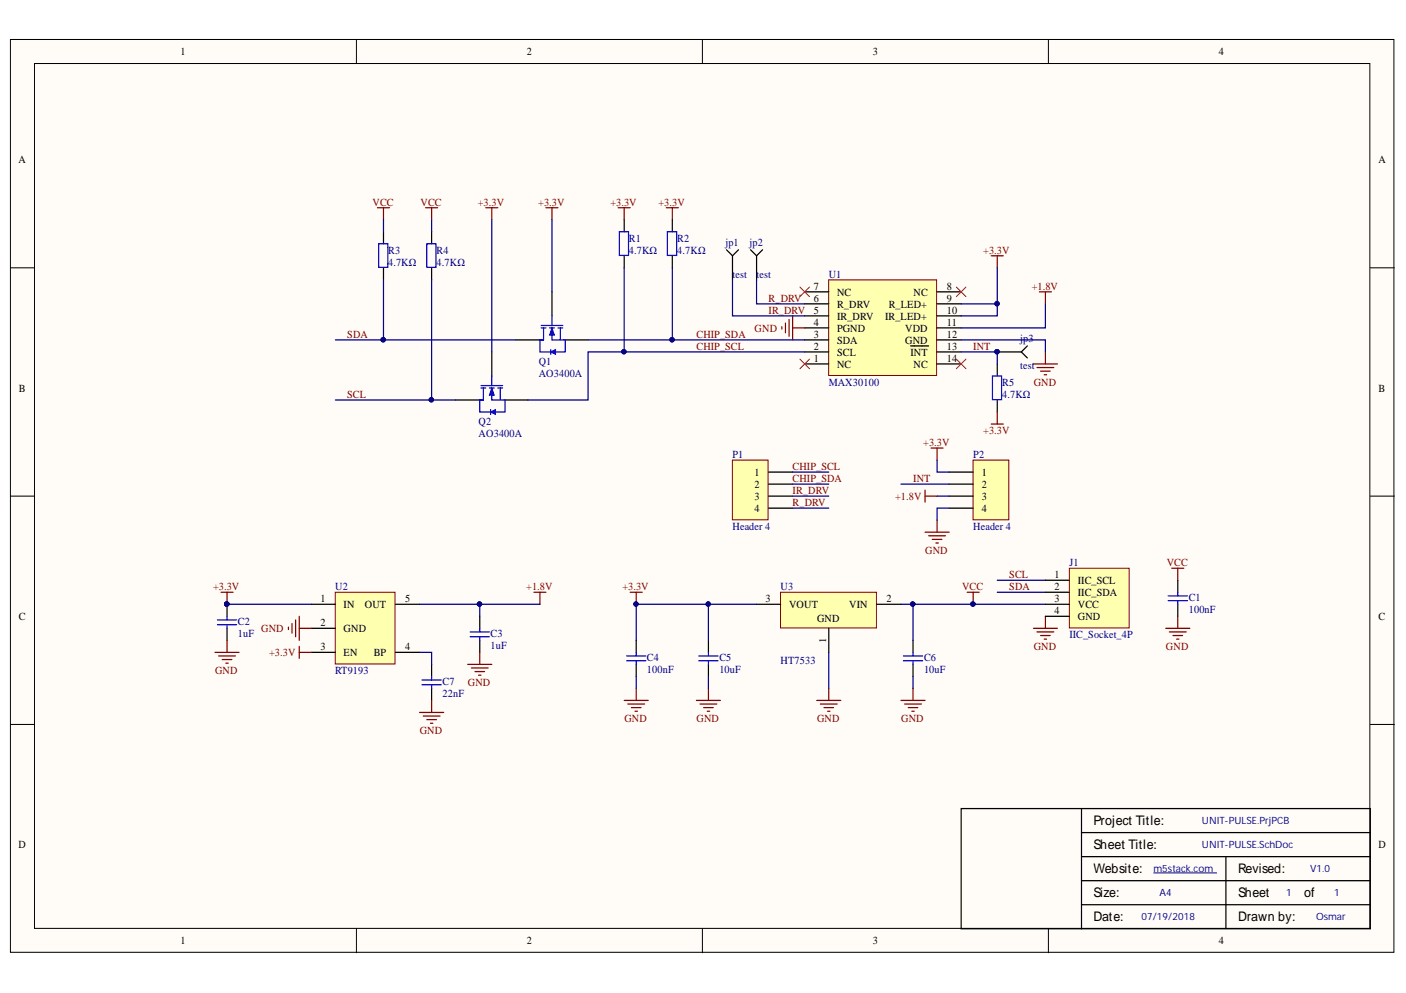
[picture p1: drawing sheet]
<svg xmlns="http://www.w3.org/2000/svg" width="297mm" height="210mm" viewBox="0 0 297 210" stroke-linecap="round" stroke-linejoin="round" font-family="sans-serif">
<defs><g id="words">
<g font-size="2.8">
<text x="231" y="174.4">Project Title:</text>
<text x="231" y="179.5">Sheet Title:</text>
<text x="231" y="184.6">Website:</text>
<text x="261.6" y="184.6">Revised:</text>
<text x="231" y="189.6">Size:</text>
<text x="261.6" y="189.6">Sheet</text>
<text x="275.5" y="189.6">of</text>
<text x="231" y="194.7">Date:</text>
<text x="261.6" y="194.7">Drawn by:</text>
</g>
<g font-size="2.3">
<text x="38.2" y="11.7">1</text>
<text x="111.3" y="11.7">2</text>
<text x="184.4" y="11.7">3</text>
<text x="257.5" y="11.7">4</text>
<text x="3.9" y="34.5">A</text>
<text x="291.3" y="34.5">A</text>
<text x="171.9" y="63.7">6</text>
<text x="171.9" y="61.2">7</text>
<text x="176.9" y="65">R_DRV</text>
<text x="176.9" y="62.5">NC</text>
<text x="187.8" y="65">R_LED+</text>
<text x="193" y="62.5">NC</text>
<text x="200" y="61.2">8</text>
<text x="200" y="63.7">9</text>
<text x="171.9" y="68.8">4</text>
<text x="171.9" y="66.3">5</text>
<text x="171.9" y="71.4">3</text>
<text x="176.9" y="70.1">PGND</text>
<text x="176.9" y="67.6">IR_DRV</text>
<text x="187" y="67.6">IR_LED+</text>
<text x="191.2" y="70.1">VDD</text>
<text x="200" y="66.3">10</text>
<text x="200" y="68.8">11</text>
<text x="200" y="71.4">12</text>
<text x="171.9" y="76.4">1</text>
<text x="171.9" y="73.9">2</text>
<text x="176.9" y="77.7">NC</text>
<text x="176.9" y="75.2">SCL</text>
<text x="176.9" y="72.6">SDA</text>
<text x="191.2" y="72.6">GND</text>
<text x="192.3" y="75.2">INT</text>
<text x="193" y="77.7">NC</text>
<text x="200" y="73.9">13</text>
<text x="200" y="76.4">14</text>
<text x="4" y="82.8">B</text>
<text x="291.3" y="82.8">B</text>
<text x="159.4" y="100.5">1</text>
<text x="207.4" y="100.5">1</text>
<text x="159.4" y="103.1">2</text>
<text x="159.4" y="105.7">3</text>
<text x="207.4" y="103.1">2</text>
<text x="207.4" y="105.7">3</text>
<text x="159.4" y="108.2">4</text>
<text x="207.4" y="108.2">4</text>
<text x="222.8" y="124.7">2</text>
<text x="222.8" y="122.2">1</text>
<text x="227.7" y="126">IIC_SDA</text>
<text x="227.7" y="123.4">IIC_SCL</text>
<text x="4" y="131.1">C</text>
<text x="67.7" y="127.2">1</text>
<text x="72.6" y="128.5">IN</text>
<text x="77.1" y="128.5">OUT</text>
<text x="85.6" y="127.2">5</text>
<text x="161.7" y="127.2">3</text>
<text x="166.7" y="128.5">VOUT</text>
<text x="172.6" y="131.6">GND</text>
<text x="179.4" y="128.5">VIN</text>
<text x="187.3" y="127.2">2</text>
<text x="222.8" y="127.2">3</text>
<text x="222.8" y="129.8">4</text>
<text x="227.7" y="128.5">VCC</text>
<text x="227.7" y="131.1">GND</text>
<text x="291.3" y="131.1">C</text>
<text x="67.7" y="132.3">2</text>
<text x="67.7" y="137.4">3</text>
<text x="72.6" y="133.6">GND</text>
<text x="85.6" y="137.4">4</text>
<text x="72.6" y="138.7">EN</text>
<text x="78.9" y="138.7">BP</text>
<text x="3.9" y="179.3">D</text>
<text x="291.3" y="179.3">D</text>
<text x="38.2" y="199.6">1</text>
<text x="111.3" y="199.6">2</text>
<text x="184.4" y="199.6">3</text>
<text x="257.5" y="199.6">4</text>
</g>
<g font-size="2.3" fill="#800000">
<text x="78.7" y="43.5">VCC</text>
<text x="88.8" y="43.5">VCC</text>
<text x="100.9" y="43.5">+3.3V</text>
<text x="113.7" y="43.5">+3.3V</text>
<text x="129" y="43.5">+3.3V</text>
<text x="139.1" y="43.5">+3.3V</text>
<text x="207.7" y="53.6">+3.3V</text>
<text x="162.4" y="63.7">R_DRV</text>
<text x="218" y="61.2">+1.8V</text>
<text x="73.4" y="71.4">SDA</text>
<text x="147.1" y="71.4">CHIP_SDA</text>
<text x="159.4" y="70.1">GND</text>
<text x="162.4" y="66.3">IR_DRV</text>
<text x="147.1" y="73.9">CHIP_SCL</text>
<text x="205.6" y="73.9">INT</text>
<text x="218.4" y="81.5">GND</text>
<text x="73.4" y="84">SCL</text>
<text x="195" y="94.2">+3.3V</text>
<text x="207.7" y="91.7">+3.3V</text>
<text x="167.5" y="99.3">CHIP_SCL</text>
<text x="167.5" y="101.8">CHIP_SDA</text>
<text x="192.9" y="101.8">INT</text>
<text x="167.5" y="107">R_DRV</text>
<text x="167.5" y="104.4">IR_DRV</text>
<text x="189.1" y="105.7">+1.8V</text>
<text x="195.5" y="117.1">GND</text>
<text x="246.5" y="119.6">VCC</text>
<text x="45" y="124.7">+3.3V</text>
<text x="111.2" y="124.7">+1.8V</text>
<text x="131.5" y="124.7">+3.3V</text>
<text x="203.3" y="124.7">VCC</text>
<text x="213.2" y="122.2">SCL</text>
<text x="213.2" y="124.7">SDA</text>
<text x="55.2" y="133.6">GND</text>
<text x="218.4" y="137.4">GND</text>
<text x="246.3" y="137.4">GND</text>
<text x="45.4" y="142.5">GND</text>
<text x="56.9" y="138.7">+3.3V</text>
<text x="98.8" y="145">GND</text>
<text x="88.7" y="155.2">GND</text>
<text x="131.9" y="152.6">GND</text>
<text x="147.1" y="152.6">GND</text>
<text x="172.6" y="152.6">GND</text>
<text x="190.4" y="152.6">GND</text>
</g>
<g font-size="2.3" fill="#000080">
<text x="82" y="53.6">R3</text>
<text x="92.2" y="53.6">R4</text>
<text x="132.8" y="51.1">R1</text>
<text x="132.8" y="53.6">4.7KΩ</text>
<text x="143.1" y="51.1">R2</text>
<text x="143.1" y="53.6">4.7KΩ</text>
<text x="153.2" y="52.1">jp1</text>
<text x="158.3" y="52.1">jp2</text>
<text x="82" y="56.1">4.7KΩ</text>
<text x="92.2" y="56.1">4.7KΩ</text>
<text x="154.8" y="58.7">t</text>
<text x="155.4" y="58.7">est</text>
<text x="159.8" y="58.7">t</text>
<text x="160.5" y="58.7">est</text>
<text x="175.1" y="58.7">U1</text>
<text x="113.8" y="77.2">Q1</text>
<text x="215.5" y="72.4">jp3</text>
<text x="215.5" y="78">test</text>
<text x="113.8" y="79.7">AO3400A</text>
<text x="175.1" y="81.5">MAX30100</text>
<text x="211.7" y="81.5">R5</text>
<text x="101.1" y="89.9">Q2</text>
<text x="211.7" y="84">4.7KΩ</text>
<text x="101.1" y="92.4">AO3400A</text>
<text x="154.8" y="96.7">P1</text>
<text x="205.6" y="96.7">P2</text>
<text x="154.8" y="112">Header 4</text>
<text x="205.6" y="112">Header 4</text>
<text x="225.9" y="119.6">J1</text>
<text x="70.8" y="124.7">U2</text>
<text x="164.9" y="124.7">U3</text>
<text x="251.1" y="127">C1</text>
<text x="251.1" y="129.5">100nF</text>
<text x="50.3" y="132.1">C2</text>
<text x="50.3" y="134.6">1uF</text>
<text x="103.7" y="134.6">C3</text>
<text x="103.7" y="137.1">1uF</text>
<text x="225.9" y="134.9">IIC_Socket_4P</text>
<text x="70.8" y="142.5">RT9193</text>
<text x="136.7" y="139.7">C4</text>
<text x="136.7" y="142.2">100nF</text>
<text x="152" y="139.7">C5</text>
<text x="152" y="142.2">10uF</text>
<text x="164.9" y="140.4">HT7533</text>
<text x="195.2" y="139.7">C6</text>
<text x="195.2" y="142.2">10uF</text>
<text x="93.5" y="144.7">C7</text>
<text x="93.5" y="147.3">22nF</text>
</g>
<text font-size="2.2" x="174.6" y="136" transform="rotate(-90 174.6 136)">1</text>
<g font-size="2.1" fill="#000080">
<text x="253.9" y="174.2">UNIT-PULSE.PrjPCB</text>
<text x="253.9" y="179.2">UNIT-PULSE.SchDoc</text>
<text x="243.7" y="184.3">m5stack.com</text>
<text x="276.8" y="184.3">V1.0</text>
<text x="245" y="189.4">A4</text>
<text x="271.7" y="189.4">1</text>
<text x="281.9" y="189.4">1</text>
<text x="241.2" y="194.5">07/19/2018</text>
<text x="278.1" y="194.5">Osmar</text>
</g>
</g></defs>
<g fill="#fffcf8" stroke="#000" stroke-width=".21">
<path d="M2.2 8.3h292.3v193h-292.3z"/>
<path d="M7.3 13.4h282.1v182.8h-282.1z"/>
</g>
<path d="M75.3 8.3v5.1M148.4 8.3v5.1M221.5 8.3v5.1M2.2 56.6h5.1M289.5 56.6h5.1M2.2 104.9h5.1M289.5 104.9h5.1M2.2 153.1h5.1M289.5 153.1h5.1M75.3 196.3v5.1M148.4 196.3v5.1M221.5 196.3v5.1" fill="none" stroke="#000" stroke-width=".21"/>
<path d="M228.5 170.9h-25.4v25.4h25.4M228.5 170.9h61v25.4h-61M228.5 176h61M228.5 170.9v25.4M228.5 191.2h61M228.5 186.2h61M228.5 181.1h61M259 181.1v15.2" fill="none" stroke="#000" stroke-width=".26"/>
<path d="M243.7 184.5h13.3" fill="none" stroke="#000080" stroke-width=".21"/>
<path d="M246.3 132.8h5.1M247 133.6h3.6M247.6 120.1h2.5M247.8 134.3h2M248.6 135.1h.5M248.8 120.1v2.6M248.8 130.3v2.5" fill="none" stroke="#800000" stroke-width=".26"/>
<path d="M164.9 125.2h20.3v7.5h-20.3z" fill="#ffffb0" stroke="#800000" stroke-width=".21"/>
<path d="M149.7 135.4v2.5M159.8 127.7h5.1M175.1 132.8v5.1M185.3 127.7h5M192.9 135.4v2.5M149.7 140.4v2.6M192.9 140.4v2.6" fill="none" stroke="#000" stroke-width=".26"/>
<g fill="none" stroke="#800000" stroke-width=".26">
<path d="M204.3 125.2h2.6M205.6 125.2v2.5M218.3 132.8h5.1M219.1 133.6h3.5M219.8 134.3h2.1M220.6 135.1h.5M220.9 130.3v2.5M131.9 148.1h5.1M132.6 148.8h3.6M133.4 149.6h2M134.2 150.3h.5M134.4 145.5v2.6"/>
<path d="M147.1 148.1h5.1M147.9 148.8h3.5M148.6 149.6h2.1M149.4 150.3h.5M149.7 145.5v2.6M172.5 148.1h5.1M173.3 148.8h3.6M174.1 149.6h2M174.8 150.3h.5M175.1 145.5v2.6M190.3 148.1h5.1M191.1 148.8h3.6"/>
<path d="M191.9 149.6h2M192.6 150.3h.5M192.9 145.5v2.6"/>
</g>
<path d="M147.6 138.7h4.1M147.6 139.7h4.1M149.7 137.9v.8M149.7 139.7v.7M190.9 138.7h4M190.9 139.7h4M192.9 137.9v.8M192.9 139.7v.7" fill="none" stroke="#00f" stroke-width=".26"/>
<circle cx="205.5" cy="127.7" r=".46" fill="#000080" stroke="#000080" stroke-width=".21"/>
<path d="M225.9 120.1h12.7v12.6h-12.7z" fill="#ffffb0" stroke="#800000" stroke-width=".21"/>
<path d="M109 71.9h5.1M116.6 61.7v5.1M119.2 71.9h5M220.9 127.7h5M220.9 125.2h5M220.9 122.7h5M220.9 130.3h5" fill="none" stroke="#000" stroke-width=".26"/>
<path d="M115.3 43.9h2.6M116.6 43.9v2.5M140.8 43.9h2.5M142 43.9v2.5M133.1 125.2h2.6M134.4 125.2v2.5" fill="none" stroke="#800000" stroke-width=".26"/>
<circle cx="134.4" cy="127.7" r=".46" fill="#000080" stroke="#000080" stroke-width=".21"/>
<path d="M114.3 68.8h4.6M114.3 69.3h1M114.8 69.3v2.6M116.1 69.3h1M116.6 66.8v2M116.6 69.3v2.6h2.6M117.9 69.3h1M118.4 69.3v2.6" fill="none" stroke="#00f" stroke-width=".26"/>
<path d="M116.6 69.3l.5 1.5h-1z" fill="#00f"/>
<path d="M116.6 69.3l.5 1.5h-1z" fill="none" stroke="#00f" stroke-width=".21"/>
<path d="M114.1 71.9h.7" fill="none" stroke="#00f" stroke-width=".26"/>
<path d="M116.4 74.4l1-.5v1z" fill="#00f"/>
<path d="M116.4 74.4l1-.5v1z" fill="none" stroke="#00f" stroke-width=".21"/>
<path d="M103.9 79.5v2M114.1 71.9v2.5h2.3M116.4 73.9v1M119.4 71.9v2.5h-2M101.6 81.5h4.6M101.6 82h1M102.1 82v2.6M103.4 82h1M103.9 82v2.6h2.5M105.2 82h1M105.7 82v2.6" fill="none" stroke="#00f" stroke-width=".26"/>
<path d="M103.9 74.4v5.1M96.3 84.6h5.1M106.4 84.6h5.1" fill="none" stroke="#000" stroke-width=".26"/>
<path d="M103.9 82l.5 1.5h-1z" fill="#00f"/>
<path d="M103.9 82l.5 1.5h-1z" fill="none" stroke="#00f" stroke-width=".21"/>
<path d="M101.4 84.6h.7" fill="none" stroke="#00f" stroke-width=".26"/>
<path d="M103.6 87.1l1.1-.5v1z" fill="#00f"/>
<path d="M103.6 87.1l1.1-.5v1z" fill="none" stroke="#00f" stroke-width=".21"/>
<g fill="none" stroke="#00f" stroke-width=".26">
<path d="M80 51.5h1.9v5h-1.9zM90.2 51.5h1.9v5h-1.9zM130.9 49h1.9v5h-1.9zM141 49h2v5h-2zM101.4 84.6v2.5h2.2M103.6 86.6v1M106.7 84.6v2.5h-2M132.4 138.7h4M132.4 139.7h4M134.4 137.9v.8M134.4 139.7v.7M246.8 126h4.1"/>
<path d="M246.8 127h4.1M248.8 125.2v.8M248.8 127v.7"/>
</g>
<path d="M79.7 43.9h2.6M81 43.9v2.5M89.9 43.9h2.6M91.2 43.9v2.5M102.6 43.9h2.6M103.9 43.9v2.5M130.6 43.9h2.5M131.9 43.9v2.5" fill="none" stroke="#800000" stroke-width=".26"/>
<g fill="none" stroke="#000" stroke-width=".26">
<path d="M81 49v2.5M81 56.6v2.5M91.2 49v2.5M91.2 56.6v2.5M131.9 46.4v2.6M131.9 54.1v2.5M142 46.4v2.6M142 54.1v2.5M210.7 74.4h5.1M215.8 74.4l1.2 1.3M217 73.1l-1.2 1.3M134.4 135.4v2.5"/>
<path d="M248.8 122.7v2.5M248.8 127.7v2.6M134.4 140.4v2.6"/>
</g>
<circle cx="210.6" cy="74.3" r=".46" fill="#000080" stroke="#000080" stroke-width=".21"/>
<path d="M175.1 59.1h22.8v20.3h-22.8z" fill="#ffffb0" stroke="#800000" stroke-width=".21"/>
<g fill="none" stroke="#000" stroke-width=".26">
<path d="M170 76.9h5.1M170 74.4h5.1M170 69.3h5.1M170 66.8h5.1M170 64.2h5.1M170 71.9h5.1M170 61.7h5.1M192.4 73.1h3.8M198 76.9h5.1M198 74.4h5.1M198 69.3h5.1M198 66.8h5.1"/>
<path d="M198 64.2h5.1M198 71.9h5.1M198 61.7h5.1M210.7 76.9v2.6M210.7 84.6v2.5"/>
</g>
<path d="M169 60.7l2 2M169 75.9l2 2M171 60.7l-2 2M171 75.9l-2 2M202 75.9l2.1 2M202 60.7l2.1 2M204.1 75.9l-2.1 2M204.1 60.7l-2.1 2" fill="none" stroke="#f00" stroke-width=".21"/>
<g fill="none" stroke="#800000" stroke-width=".26">
<path d="M209.4 54.1h2.6M210.7 54.1v2.5M165.2 69.1v.5M165.9 68.3v2M166.7 67.5v3.6M167.5 66.8v5.1M167.5 69.3h2.5M218.3 76.9h5.1M219.1 77.7h3.5M219.8 78.5h2.1M220.6 79.2h.5M220.9 74.4v2.5"/>
<path d="M209.4 89.6h2.6M210.7 87.1v2.5"/>
</g>
<path d="M209.7 79.5h1.9v5h-1.9z" fill="none" stroke="#00f" stroke-width=".26"/>
<path d="M70.8 125.2h12.7v15.2h-12.7z" fill="#ffffb0" stroke="#800000" stroke-width=".21"/>
<g fill="none" stroke="#000" stroke-width=".26">
<path d="M153.5 52.8l1.3 1.3M154.8 54.1v5M156 52.8l-1.2 1.3M158.6 52.8l1.2 1.3M159.8 54.1v5M161.1 52.8l-1.3 1.3M48 127.7v2.6M48 132.8v2.6M65.8 127.7h5M65.8 132.8h5M65.8 137.9h5M83.6 127.7h5"/>
<path d="M83.6 137.9h5M101.4 130.3v2.5M101.4 135.4v2.5M91.2 140.4v2.6M91.2 145.5v2.6"/>
</g>
<circle cx="47.9" cy="127.7" r=".46" fill="#000080" stroke="#000080" stroke-width=".21"/>
<path d="M45.9 131h4.1M45.9 132.1h4.1M48 130.3v.7M48 132.1v.7M99.3 133.6h4.1M99.3 134.6h4.1M101.4 132.8v.8M101.4 134.6v.8M89.2 143.7h4M89.2 144.8h4M91.2 143v.7M91.2 144.8v.7" fill="none" stroke="#00f" stroke-width=".26"/>
<g fill="none" stroke="#800000" stroke-width=".26">
<path d="M219.6 61.7h2.5M220.9 61.7v2.5M45.4 137.9h5.1M46.2 138.7h3.5M46.7 125.2h2.5M46.9 139.4h2.1M48 125.2v2.5M48 135.4v2.5M60.9 132.6v.5M61.7 131.8v2M62.5 131v3.6M63.2 137.9h2.6"/>
<path d="M63.2 130.3v5.1M63.2 136.6v2.6M63.2 132.8h2.6M101.4 137.9v2.5M112.8 125.2h2.5M114.1 125.2v2.5M47.7 140.2h.5M88.6 150.6h5.1M89.4 151.4h3.6M90.2 152.1h2M90.9 152.9h.5M91.2 148.1v2.5"/>
<path d="M98.8 140.4h5.1M99.6 141.2h3.5M100.3 142h2.1M101.1 142.7h.5"/>
</g>
<path d="M154.7 97.3h7.6v12.6h-7.6z" fill="#ffffb0" stroke="#800000" stroke-width=".21"/>
<path d="M162.4 99.8h5.1M162.4 102.3h5.1M162.4 104.9h5.1M162.4 107.4h5.1" fill="none" stroke="#000" stroke-width=".26"/>
<path d="M205.6 97.3h7.5v12.6h-7.5z" fill="#ffffb0" stroke="#800000" stroke-width=".21"/>
<path d="M200.5 99.8h5.1M200.5 102.3h5.1M200.5 104.9h5.1M200.5 107.4h5.1" fill="none" stroke="#000" stroke-width=".26"/>
<path d="M196.7 94.7h2.5M198 94.7v2.6M195.4 103.6v2.5M195.4 104.9h2.6M195.4 112.5h5.1M196.2 113.3h3.6M197 114h2M197.7 114.8h.5M198 110v2.5" fill="none" stroke="#800000" stroke-width=".26"/>
<g fill="none" stroke="#000080" stroke-width=".26">
<path d="M81 46.4v2.6M81 59.1v12.8M91.2 59.1v25.5h-20.4M91.2 46.4v2.6M103.9 46.4v28M116.6 46.4v15.3M131.9 56.6v17.8h38.1M142 56.6v15.3h28M154.8 59.1v7.7h15.2M159.8 59.1v5.1h10.2M210.7 56.6v7.6h-7.6M70.8 71.9h38.2"/>
<path d="M124.2 71.9h17.8M131.9 74.4h-7.7v10.2h-12.7M203.1 71.9h17.8v2.5M203.1 74.4h7.6v2.5M210.7 64.2v2.6h-7.6M220.9 64.2v5.1h-17.8M91.2 84.6h5.1M167.5 99.8h7.6M198 97.3v2.5h2.5M167.5 102.3h7.6M167.5 104.9h7.6M167.5 107.4h7.6"/>
<path d="M190.3 102.3h10.2M198 104.9h2.5M200.5 107.4h-2.5v2.6M48 127.7h17.8M88.6 127.7h25.5M88.6 137.9h2.6v2.5M101.4 127.7v2.6M149.7 127.7v7.7M159.8 127.7h-25.4v7.7M175.1 137.9v7.6M190.3 127.7h2.6v7.7M192.9 127.7h28"/>
<path d="M210.7 122.7h10.2M210.7 125.2h10.2M134.4 143v2.5M149.7 143v2.5M192.9 143v2.5"/>
</g>
<g fill="#000080" stroke="#000080" stroke-width=".21">
<circle cx="149.6" cy="127.7" r=".46"/>
<circle cx="192.8" cy="127.7" r=".46"/>
<circle cx="205.5" cy="127.7" r=".46"/>
<circle cx="142" cy="71.8" r=".47"/>
<circle cx="81" cy="71.8" r=".47"/>
<circle cx="131.8" cy="74.3" r=".46"/>
<circle cx="91.1" cy="84.5" r=".46"/>
<circle cx="134.4" cy="127.7" r=".46"/>
<circle cx="210.6" cy="74.3" r=".46"/>
<circle cx="210.6" cy="64.2" r=".46"/>
<circle cx="101.3" cy="127.7" r=".46"/>
<circle cx="47.9" cy="127.7" r=".46"/>
</g>
<use href="#words"/>
</svg>
